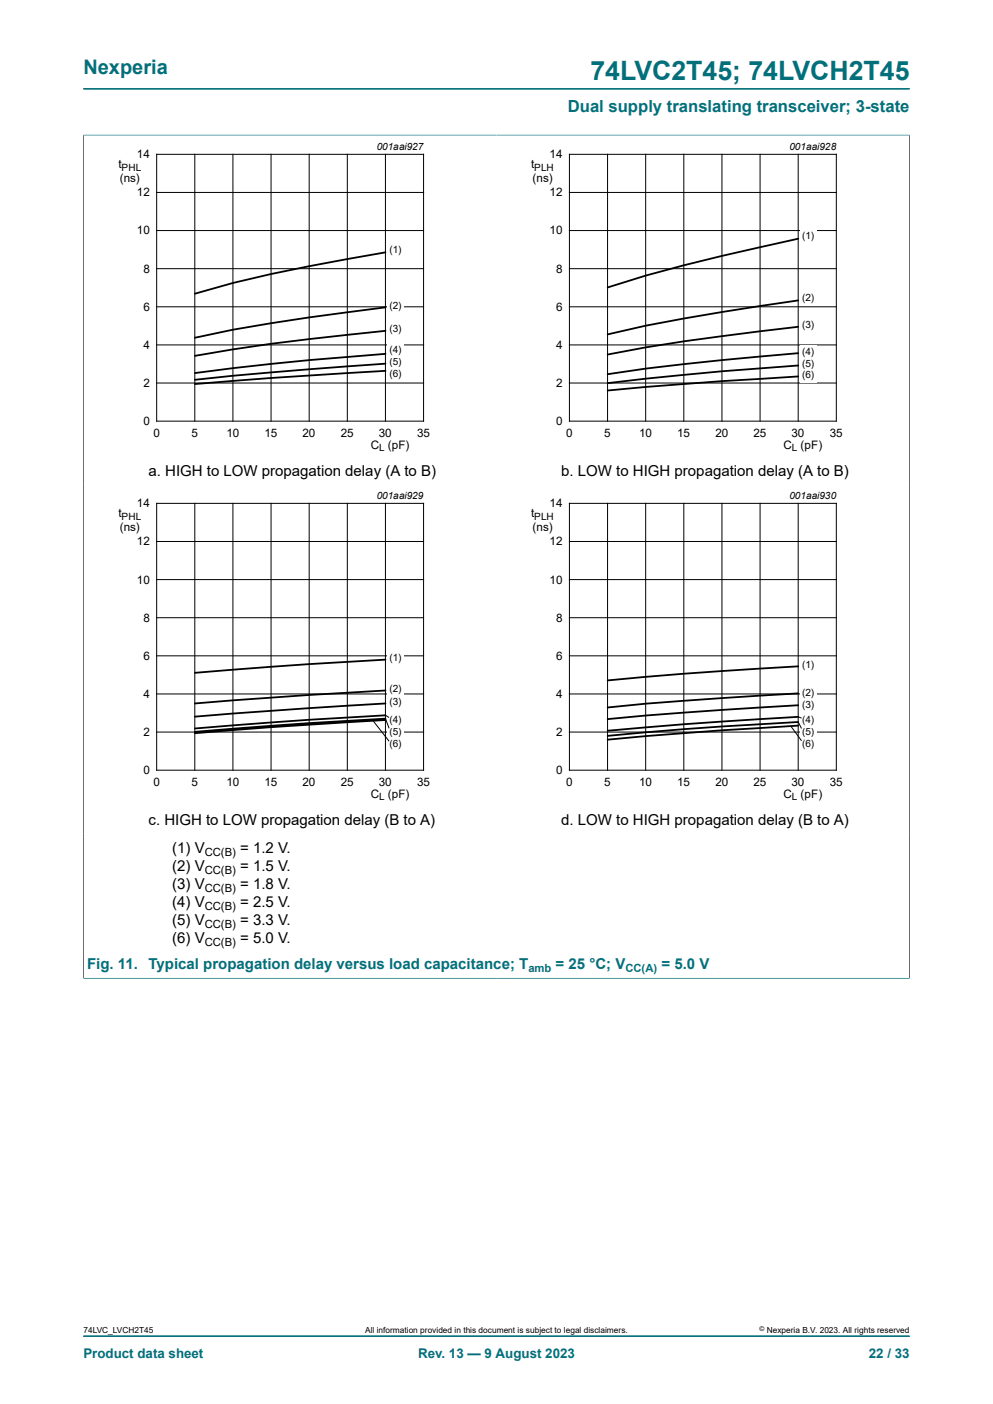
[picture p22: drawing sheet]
<svg xmlns="http://www.w3.org/2000/svg" width="210mm" height="297mm" viewBox="0 0 210 297" stroke-linecap="round" stroke-linejoin="round" font-family="sans-serif">
<defs><g id="words">
<text font-size="5.6" fill="#036f7b" x="124.9" y="16.8">74LVC2T45; 74LVCH2T45</text>
<text font-size="4.2" fill="#036f7b" x="17.6" y="15.6">Nexperia</text>
<text font-size="3.5" fill="#036f7b" x="120.1" y="23.7">Dual supply translating transceiver; 3-state</text>
<g font-size="3.2">
<text x="31.4" y="100.7">a. HIGH to LOW propagation delay (A to B)</text>
<text x="118.7" y="100.7">b. LOW to HIGH propagation delay (A to B)</text>
<text x="31.4" y="174.5">c. HIGH to LOW propagation delay (B to A)</text>
<text x="118.7" y="174.5">d. LOW to HIGH propagation delay (B to A)</text>
<text x="36.4" y="180.5">(1) V</text>
<text x="36.4" y="184.3">(2) V</text>
<text x="50.8" y="180.5">= 1.2 V.</text>
<text x="50.8" y="184.3">= 1.5 V.</text>
<text x="36.4" y="188.1">(3) V</text>
<text x="36.4" y="191.9">(4) V</text>
<text x="50.8" y="188.1">= 1.8 V.</text>
<text x="50.8" y="191.9">= 2.5 V.</text>
<text x="36.4" y="195.7">(5) V</text>
<text x="50.8" y="195.7">= 3.3 V.</text>
<text x="36.4" y="199.5">(6) V</text>
<text x="50.8" y="199.5">= 5.0 V.</text>
</g>
<g font-size="3.2" fill="#036f7b">
<text x="18.4" y="205.1">Fig. 11.</text>
<text x="31.4" y="205.1">Typical propagation delay versus load capacitance; T</text>
<text x="117.5" y="205.1">= 25 °C; V</text>
<text x="139.9" y="205.1">= 5.0 V</text>
</g>
<g font-size="2.8" fill="#036f7b">
<text x="17.6" y="287.2">Product data sheet</text>
<text x="88.4" y="287.2">Rev. 13 — 9 August 2023</text>
<text x="183.7" y="287.2">22 / 33</text>
</g>
<g font-size="2.5">
<text x="25.1" y="35.6">t</text>
<text x="28.9" y="33.5">14</text>
<text x="112.4" y="35.6">t</text>
<text x="116.2" y="33.5">14</text>
<text x="25.3" y="38.6">(ns)</text>
<text x="28.9" y="41.5">12</text>
<text x="112.6" y="38.6">(ns)</text>
<text x="116.2" y="41.5">12</text>
<text x="28.9" y="49.6">10</text>
<text x="116.2" y="49.6">10</text>
<text x="30.3" y="57.7">8</text>
<text x="117.6" y="57.7">8</text>
<text x="30.3" y="65.7">6</text>
<text x="117.6" y="65.7">6</text>
<text x="30.3" y="73.8">4</text>
<text x="117.6" y="73.8">4</text>
<text x="30.3" y="81.9">2</text>
<text x="117.6" y="81.9">2</text>
<text x="30.3" y="89.9">0</text>
<text x="117.6" y="89.9">0</text>
<text x="32.4" y="92.5">0</text>
<text x="40.5" y="92.5">5</text>
<text x="47.9" y="92.5">10</text>
<text x="55.9" y="92.5">15</text>
<text x="64" y="92.5">20</text>
<text x="72.1" y="92.5">25</text>
<text x="78.4" y="95">C</text>
<text x="80.1" y="92.5">30</text>
<text x="82" y="95">(pF)</text>
<text x="88.2" y="92.5">35</text>
<text x="119.7" y="92.5">0</text>
<text x="127.8" y="92.5">5</text>
<text x="135.2" y="92.5">10</text>
<text x="143.2" y="92.5">15</text>
<text x="151.3" y="92.5">20</text>
<text x="159.4" y="92.5">25</text>
<text x="165.7" y="95">C</text>
<text x="167.4" y="92.5">30</text>
<text x="169.3" y="95">(pF)</text>
<text x="175.5" y="92.5">35</text>
<text x="28.9" y="107.3">14</text>
<text x="116.2" y="107.3">14</text>
<text x="25.1" y="109.4">t</text>
<text x="25.3" y="112.4">(ns)</text>
<text x="112.4" y="109.4">t</text>
<text x="112.6" y="112.4">(ns)</text>
<text x="28.9" y="115.4">12</text>
<text x="116.2" y="115.4">12</text>
<text x="28.9" y="123.4">10</text>
<text x="116.2" y="123.4">10</text>
<text x="30.3" y="131.5">8</text>
<text x="117.6" y="131.5">8</text>
<text x="30.3" y="139.6">6</text>
<text x="117.6" y="139.6">6</text>
<text x="30.3" y="147.6">4</text>
<text x="117.6" y="147.6">4</text>
<text x="30.3" y="155.7">2</text>
<text x="117.6" y="155.7">2</text>
<text x="30.3" y="163.8">0</text>
<text x="32.4" y="166.3">0</text>
<text x="40.5" y="166.3">5</text>
<text x="47.9" y="166.3">10</text>
<text x="55.9" y="166.3">15</text>
<text x="64" y="166.3">20</text>
<text x="72.1" y="166.3">25</text>
<text x="80.1" y="166.3">30</text>
<text x="88.2" y="166.3">35</text>
<text x="117.6" y="163.8">0</text>
<text x="119.7" y="166.3">0</text>
<text x="127.8" y="166.3">5</text>
<text x="135.2" y="166.3">10</text>
<text x="143.2" y="166.3">15</text>
<text x="151.3" y="166.3">20</text>
<text x="159.4" y="166.3">25</text>
<text x="167.4" y="166.3">30</text>
<text x="175.5" y="166.3">35</text>
<text x="78.4" y="168.8">C</text>
<text x="82" y="168.8">(pF)</text>
<text x="165.7" y="168.8">C</text>
<text x="169.3" y="168.8">(pF)</text>
</g>
<g font-size="2.4">
<text x="43.3" y="181.1">CC(B)</text>
<text x="43.3" y="184.9">CC(B)</text>
<text x="43.3" y="188.7">CC(B)</text>
<text x="43.3" y="192.5">CC(B)</text>
<text x="43.3" y="196.3">CC(B)</text>
<text x="43.3" y="200.1">CC(B)</text>
</g>
<g font-size="2.4" fill="#036f7b">
<text x="111.7" y="205.7">amb</text>
<text x="132.3" y="205.7">CC(A)</text>
</g>
<g font-size="2.1">
<text x="79.7" y="31.8">001aai927</text>
<text x="167" y="31.8">001aai928</text>
<text x="25.7" y="36.1">PHL</text>
<text x="113" y="36.1">PLH</text>
<text x="82.4" y="53.6">(1)</text>
<text x="169.6" y="50.6">(1)</text>
<text x="82.4" y="65.3">(2)</text>
<text x="169.6" y="63.8">(2)</text>
<text x="82.4" y="70.3">(3)</text>
<text x="169.6" y="69.4">(3)</text>
<text x="82.4" y="77.2">(5)</text>
<text x="82.4" y="74.7">(4)</text>
<text x="169.6" y="77.5">(5)</text>
<text x="169.6" y="75.1">(4)</text>
<text x="82.4" y="79.7">(6)</text>
<text x="169.6" y="80">(6)</text>
<text x="80.2" y="95.4">L</text>
<text x="167.5" y="95.4">L</text>
<text x="79.7" y="105.7">001aai929</text>
<text x="167" y="105.7">001aai930</text>
<text x="25.7" y="109.9">PHL</text>
<text x="113" y="109.9">PLH</text>
<text x="82.4" y="139.9">(1)</text>
<text x="169.6" y="141.4">(1)</text>
<text x="82.4" y="146.4">(2)</text>
<text x="82.4" y="149.1">(3)</text>
<text x="169.6" y="147.2">(2)</text>
<text x="169.6" y="149.8">(3)</text>
<text x="82.4" y="155.5">(5)</text>
<text x="82.4" y="153">(4)</text>
<text x="169.6" y="155.5">(5)</text>
<text x="169.6" y="153">(4)</text>
<text x="82.4" y="158">(6)</text>
<text x="169.6" y="158">(6)</text>
<text x="80.2" y="169.3">L</text>
<text x="167.5" y="169.3">L</text>
</g>
<g font-size="1.8">
<text x="17.6" y="282">74LVC_LVCH2T45</text>
<text x="77.2" y="282">All information provided in this document is subject to legal disclaimers.</text>
<text x="162.2" y="282">Nexperia B.V. 2023. All rights reserved</text>
</g>
<text font-size="1.4" x="160.6" y="281.6">©</text>
</g></defs>
<path d="M17.6 18.8h174.8M17.6 28.6h87.4M17.6 28.5v74" fill="none" stroke="#036f7b" stroke-width=".21"/>
<path d="M20.4 29.8h81.9v66.3h-81.9z" fill="none" stroke="#fff" stroke-width=".21"/>
<g fill="none" stroke="#000" stroke-width=".21">
<path d="M33.1 32.6h56.5v56.5h-56.5zM41.2 32.6v56.5M49.3 32.6v56.5M57.3 32.6v56.5M65.4 32.6v56.5M73.5 32.6v56.5M81.5 32.6v56.5M33.1 56.8h56.5M33.1 48.8h56.5M33.1 40.7h56.5M33.1 73h56.5M33.1 64.9h56.5"/>
<path d="M33.1 81h56.5"/>
</g>
<g fill="#fff">
<path d="M81.9 51.6h3.4v2.9h-3.4z"/>
<path d="M81.9 63.3h3.4v2.9h-3.4z"/>
<path d="M81.9 68.3h3.4v2.9h-3.4z"/>
<path d="M81.9 75.2h3.4v2.9h-3.4z"/>
<path d="M81.9 72.7h3.4v2.9h-3.4z"/>
<path d="M81.9 77.7h3.4v2.9h-3.4z"/>
</g>
<path d="M81.5 53.4a445.7 445.7 0 0 0-32.2 6.5l-8.1 2.2M81.5 65a563.3 563.3 0 0 0-32.2 4.7l-8.1 1.7M81.5 70a539.6 539.6 0 0 0-40.3 5.3M81.5 74.9a654.7 654.7 0 0 0-40.3 4M81.5 76.9l-24.2 1.9-16.1 1.5M81.5 78.5l-24.2 1.5-16.1 1.2" fill="none" stroke="#000" stroke-width=".38"/>
<path d="M105 28.6h87.4M192.4 28.5v74" fill="none" stroke="#036f7b" stroke-width=".21"/>
<path d="M107.7 29.8h81.9v66.3h-81.9z" fill="none" stroke="#fff" stroke-width=".21"/>
<g fill="none" stroke="#000" stroke-width=".21">
<path d="M120.4 32.6h56.5v56.5h-56.5zM128.5 32.6v56.5M136.5 32.6v56.5M144.6 32.6v56.5M152.7 32.6v56.5M160.7 32.6v56.5M168.8 32.6v56.5M120.4 56.8h56.5M120.4 48.8h56.5M120.4 40.7h56.5M120.4 73h56.5M120.4 64.9h56.5"/>
<path d="M120.4 81h56.5"/>
</g>
<g fill="#fff">
<path d="M169.2 48.6h3.4v2.9h-3.4z"/>
<path d="M169.2 61.8h3.4v2.9h-3.4z"/>
<path d="M169.2 67.5h3.4v2.8h-3.4z"/>
<path d="M169.2 75.6h3.4v2.8h-3.4z"/>
<path d="M169.2 73.1h3.4v2.9h-3.4z"/>
<path d="M169.2 78.1h3.4v2.8h-3.4z"/>
</g>
<path d="M168.8 50.5a534 534 0 0 0-32.2 7.8l-8.1 2.5M168.8 63.5a626.2 626.2 0 0 0-32.2 5.4l-8.1 1.8M168.8 69.1a553.1 553.1 0 0 0-40.3 5.9M168.8 74.7a631.9 631.9 0 0 0-40.3 4.5M168.8 77.3a735.1 735.1 0 0 0-40.3 3.8M168.8 79.6l-16.1 1-24.2 2" fill="none" stroke="#000" stroke-width=".38"/>
<path d="M17.6 102.5v73.8" fill="none" stroke="#036f7b" stroke-width=".21"/>
<path d="M20.4 103.7h81.9v66.3h-81.9z" fill="none" stroke="#fff" stroke-width=".21"/>
<g fill="none" stroke="#000" stroke-width=".21">
<path d="M33.1 106.5h56.5v56.4h-56.5zM33.1 114.5h56.5M41.2 106.5v56.4M49.3 106.5v56.4M57.3 106.5v56.4M65.4 106.5v56.4M73.5 106.5v56.4M81.5 106.5v56.4M33.1 138.7h56.5M33.1 130.7h56.5M33.1 122.6h56.5M33.1 154.9h56.5"/>
<path d="M33.1 146.8h56.5"/>
</g>
<g fill="#fff">
<path d="M81.9 137.9h3.4v2.9h-3.4z"/>
<path d="M81.9 144.4h3.4v2.9h-3.4z"/>
<path d="M81.9 147.1h3.4v2.9h-3.4z"/>
<path d="M81.9 153.5h3.4v2.9h-3.4z"/>
<path d="M81.9 151.1h3.4v2.8h-3.4z"/>
<path d="M81.9 156.1h3.4v2.8h-3.4z"/>
</g>
<path d="M81.5 139.5l-16.1 1-24.2 1.8M81.5 146.1l-16.1 .9-24.2 1.8M81.5 148.8l-16.1 1-24.2 1.8M81.5 151.3l-16.1 1-24.2 1.8M81.5 152l-16.1 1-24.2 1.8M81.5 152.3l-24.2 1.5-16.1 1.3" fill="none" stroke="#000" stroke-width=".38"/>
<g fill="none" stroke="#000" stroke-width=".21">
<path d="M120.4 106.5h56.5v56.4h-56.5zM120.4 114.5h56.5M128.5 106.5v56.4M136.5 106.5v56.4M144.6 106.5v56.4M152.7 106.5v56.4M160.7 106.5v56.4M168.8 106.5v56.4M120.4 138.7h56.5M120.4 130.7h56.5M120.4 122.6h56.5M78.9 152.5l3.4 4.3"/>
<path d="M81.5 152l.8 2.1M81.5 151.3l.8 .5M120.4 154.9h56.5M120.4 146.8h56.5"/>
</g>
<path d="M192.4 102.5v73.8" fill="none" stroke="#036f7b" stroke-width=".21"/>
<path d="M107.7 103.7h81.9v66.3h-81.9z" fill="none" stroke="#fff" stroke-width=".21"/>
<g fill="#fff">
<path d="M169.2 139.4h3.4v2.9h-3.4z"/>
<path d="M169.2 145.2h3.4v2.8h-3.4z"/>
<path d="M169.2 147.8h3.4v2.9h-3.4z"/>
<path d="M169.2 153.5h3.4v2.9h-3.4z"/>
<path d="M169.2 151.1h3.4v2.8h-3.4z"/>
<path d="M169.2 156.1h3.4v2.8h-3.4z"/>
</g>
<path d="M168.8 141l-8 .4a802.6 802.6 0 0 0-32.3 2.5M168.8 146.7l-8 .5a794.1 794.1 0 0 0-32.3 2.5M168.8 149.2l-24.2 1.5-16.1 1.4M168.8 151.6l-24.2 1.6-16.1 1.4M168.8 152.7l-8 .5a690.7 690.7 0 0 0-32.3 2.5M168.8 153.5l-16.1 1-24.2 2" fill="none" stroke="#000" stroke-width=".38"/>
<path d="M167.3 153.6l2.2 3.1M168.8 152.7l.7 1.4M168.8 151.6l.7 .3" fill="none" stroke="#000" stroke-width=".21"/>
<path d="M17.6 28.6v178.4M17.7 28.6h174.6M192.4 28.6v178.4M17.6 206.9h174.8M17.6 282.6h174.8" fill="none" stroke="#036f7b" stroke-width=".21"/>
<use href="#words"/>
</svg>
